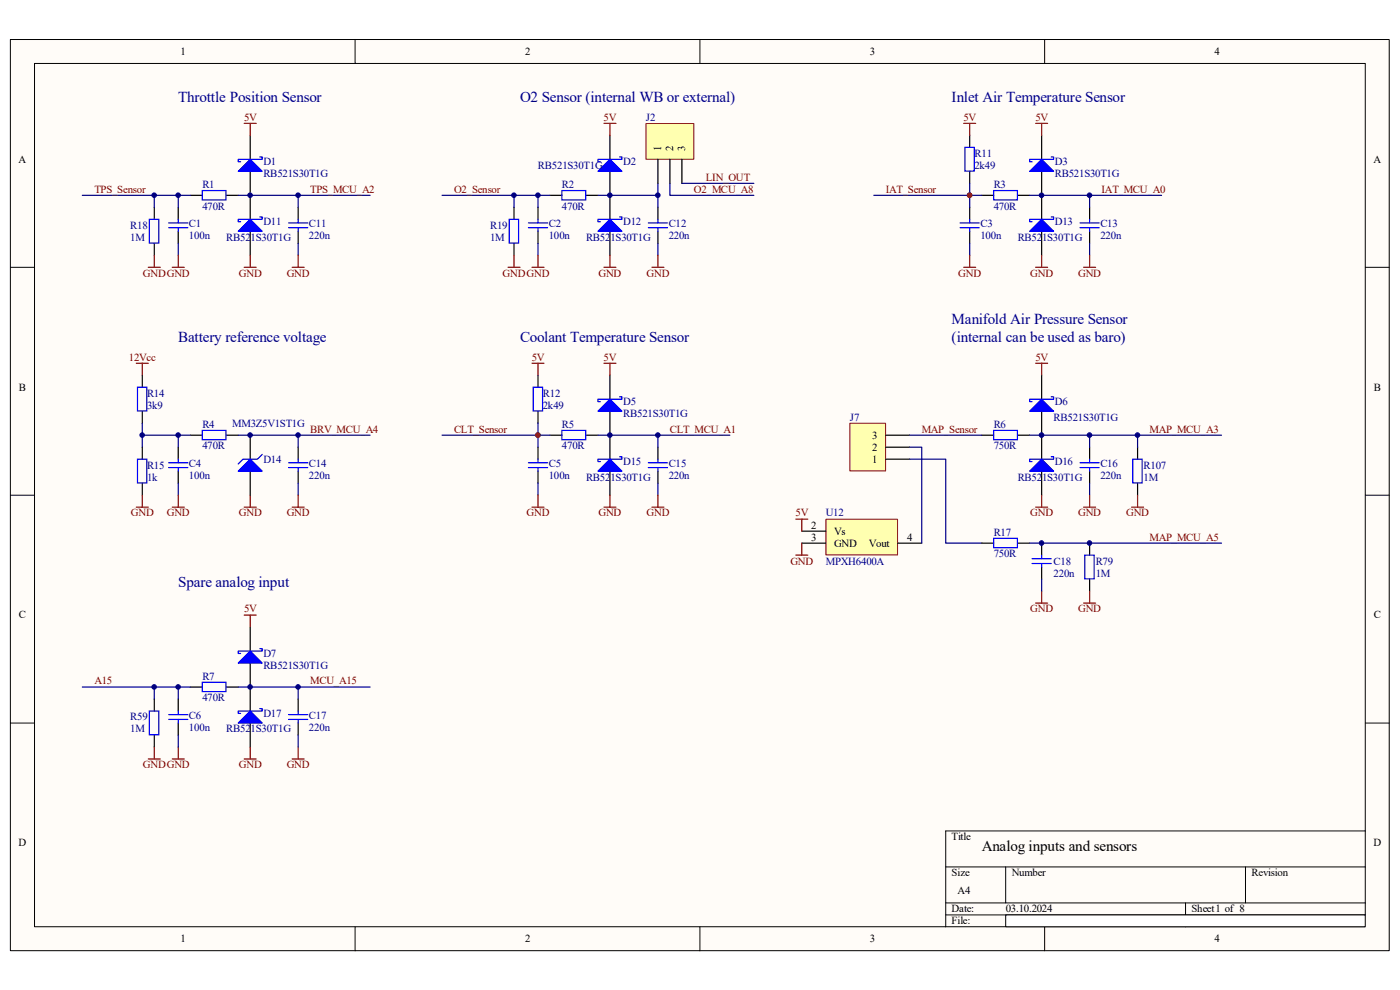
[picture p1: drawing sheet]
<svg xmlns="http://www.w3.org/2000/svg" width="297mm" height="210mm" viewBox="0 0 297 210" stroke-linecap="round" stroke-linejoin="round" font-family="sans-serif">
<defs><g id="words">
<g font-size="3.2" fill="#000080">
<text x="37.8" y="21.6">Throttle Position Sensor</text>
<text x="110.3" y="21.6">O2 Sensor (internal WB or external)</text>
<text x="201.9" y="21.6">Inlet Air Temperature Sensor</text>
<text x="201.9" y="68.7">Manifold Air Pressure Sensor</text>
<text x="37.8" y="72.5">Battery reference voltage</text>
<text x="110.3" y="72.5">Coolant Temperature Sensor</text>
<text x="201.9" y="72.5">(internal can be used as baro)</text>
<text x="37.8" y="124.6">Spare analog input</text>
</g>
<text font-size="3.2" x="208.3" y="180.6">Analog inputs and sensors</text>
<g font-size="2.3">
<text x="38.3" y="11.6">1</text>
<text x="111.4" y="11.6">2</text>
<text x="184.5" y="11.6">3</text>
<text x="257.7" y="11.6">4</text>
<text x="3.9" y="34.5">A</text>
<text x="140.3" y="32" transform="rotate(-90 140.3 32)">1</text>
<text x="142.8" y="32" transform="rotate(-90 142.8 32)">2</text>
<text x="145.4" y="32" transform="rotate(-90 145.4 32)">3</text>
<text x="291.4" y="34.5">A</text>
<text x="4" y="82.8">B</text>
<text x="291.5" y="82.8">B</text>
<text x="185" y="95.6">2</text>
<text x="185" y="93">3</text>
<text x="185" y="98.1">1</text>
<text x="172.1" y="112.1">2</text>
<text x="177" y="113.4">Vs</text>
<text x="172.1" y="114.7">3</text>
<text x="177" y="116">GND</text>
<text x="184.3" y="116">Vout</text>
<text x="192.5" y="114.7">4</text>
<text x="4" y="131.2">C</text>
<text x="291.5" y="131.2">C</text>
<text x="3.9" y="179.5">D</text>
<text x="201.9" y="178.3">Title</text>
<text x="291.4" y="179.5">D</text>
<text x="201.9" y="185.9">Size</text>
<text x="214.6" y="185.9">Number</text>
<text x="265.5" y="185.9">Revision</text>
<text x="203.2" y="189.7">A4</text>
<text x="201.9" y="193.5">Date:</text>
<text x="201.9" y="196.1">File:</text>
<text x="213.4" y="193.5">03.10.2024</text>
<text x="213.4" y="196.1">I:\Protel docs\..\Speedu_DStage_Analog.SchDoc</text>
<text x="252.8" y="193.5">Sheet1 of 8</text>
<text x="254.4" y="196.1">rawn By:</text>
<text x="38.3" y="199.9">1</text>
<text x="111.4" y="199.9">2</text>
<text x="184.5" y="199.9">3</text>
<text x="257.7" y="199.9">4</text>
</g>
<g font-size="2.3" fill="#800000">
<text x="51.8" y="25.6">5V</text>
<text x="128.1" y="25.6">5V</text>
<text x="204.4" y="25.6">5V</text>
<text x="219.7" y="25.6">5V</text>
<text x="20" y="40.9">TPS_Sensor</text>
<text x="65.8" y="40.9">TPS_MCU_A2</text>
<text x="96.4" y="40.9">O2_Sensor</text>
<text x="147.2" y="40.9">O2_MCU_A8</text>
<text x="149.7" y="38.4">LIN_OUT</text>
<text x="187.9" y="40.9">IAT_Sensor</text>
<text x="233.7" y="40.9">IAT_MCU_A0</text>
<text x="30.3" y="58.7">GNDGND</text>
<text x="50.7" y="58.7">GND</text>
<text x="60.8" y="58.7">GND</text>
<text x="106.6" y="58.7">GNDGND</text>
<text x="127" y="58.7">GND</text>
<text x="137.2" y="58.7">GND</text>
<text x="203.3" y="58.7">GND</text>
<text x="218.6" y="58.7">GND</text>
<text x="228.7" y="58.7">GND</text>
<text x="27.3" y="76.5">12Vcc</text>
<text x="112.8" y="76.5">5V</text>
<text x="128.1" y="76.5">5V</text>
<text x="219.7" y="76.5">5V</text>
<text x="65.8" y="91.8">BRV_MCU_A4</text>
<text x="96.4" y="91.8">CLT_Sensor</text>
<text x="142.1" y="91.8">CLT_MCU_A1</text>
<text x="195.5" y="91.8">MAP_Sensor</text>
<text x="243.9" y="91.8">MAP_MCU_A3</text>
<text x="27.8" y="109.6">GND</text>
<text x="35.4" y="109.6">GND</text>
<text x="50.7" y="109.6">GND</text>
<text x="60.8" y="109.6">GND</text>
<text x="111.7" y="109.6">GND</text>
<text x="127" y="109.6">GND</text>
<text x="137.2" y="109.6">GND</text>
<text x="168.8" y="109.6">5V</text>
<text x="218.6" y="109.6">GND</text>
<text x="228.7" y="109.6">GND</text>
<text x="238.9" y="109.6">GND</text>
<text x="167.7" y="119.8">GND</text>
<text x="243.9" y="114.7">MAP_MCU_A5</text>
<text x="51.8" y="129.9">5V</text>
<text x="218.6" y="129.9">GND</text>
<text x="228.7" y="129.9">GND</text>
<text x="20" y="145.2">A15</text>
<text x="65.8" y="145.2">MCU_A15</text>
<text x="30.3" y="163">GNDGND</text>
<text x="50.7" y="163">GND</text>
<text x="60.8" y="163">GND</text>
</g>
<g font-size="2.3" fill="#000080">
<text x="137" y="25.6">J2</text>
<text x="55.9" y="35.1">D1</text>
<text x="114.1" y="35.8">RB521S30T1G</text>
<text x="132.2" y="35.1">D2</text>
<text x="206.8" y="35.8">2k49</text>
<text x="206.8" y="33.3">R11</text>
<text x="223.8" y="35.1">D3</text>
<text x="42.9" y="39.9">R1</text>
<text x="55.9" y="37.6">RB521S30T1G</text>
<text x="119.2" y="39.9">R2</text>
<text x="210.8" y="39.9">R3</text>
<text x="223.8" y="37.6">RB521S30T1G</text>
<text x="42.9" y="44.4">470R</text>
<text x="55.9" y="47.8">D11</text>
<text x="119.2" y="44.4">470R</text>
<text x="132.2" y="47.8">D12</text>
<text x="210.8" y="44.4">470R</text>
<text x="223.8" y="47.8">D13</text>
<text x="27.6" y="51.1">1M</text>
<text x="27.6" y="48.5">R18</text>
<text x="40.1" y="50.8">100n</text>
<text x="40.1" y="48.3">C1</text>
<text x="48" y="51.1">RB521S30T1G</text>
<text x="65.5" y="50.8">220n</text>
<text x="65.5" y="48.3">C11</text>
<text x="104" y="51.1">1M</text>
<text x="104" y="48.5">R19</text>
<text x="116.4" y="50.8">100n</text>
<text x="116.4" y="48.3">C2</text>
<text x="124.3" y="51.1">RB521S30T1G</text>
<text x="141.9" y="50.8">220n</text>
<text x="141.9" y="48.3">C12</text>
<text x="208" y="50.8">100n</text>
<text x="208" y="48.3">C3</text>
<text x="215.9" y="51.1">RB521S30T1G</text>
<text x="233.5" y="50.8">220n</text>
<text x="233.5" y="48.3">C13</text>
<text x="31.2" y="86.7">3k9</text>
<text x="31.2" y="84.1">R14</text>
<text x="115.1" y="86.7">2k49</text>
<text x="115.1" y="84.1">R12</text>
<text x="132.2" y="85.9">D5</text>
<text x="132.2" y="88.5">RB521S30T1G</text>
<text x="180.3" y="89.2">J7</text>
<text x="223.5" y="89.2">RB521S30T1G</text>
<text x="223.8" y="85.9">D6</text>
<text x="42.9" y="95.3">470R</text>
<text x="42.9" y="90.8">R4</text>
<text x="49.3" y="90.5">MM3Z5V1ST1G</text>
<text x="119.2" y="95.3">470R</text>
<text x="119.2" y="90.8">R5</text>
<text x="210.8" y="95.3">750R</text>
<text x="210.8" y="90.8">R6</text>
<text x="31.2" y="101.9">1k</text>
<text x="31.2" y="99.4">R15</text>
<text x="40.1" y="101.7">100n</text>
<text x="40.1" y="99.1">C4</text>
<text x="55.9" y="98.1">D14</text>
<text x="65.5" y="101.7">220n</text>
<text x="65.5" y="99.1">C14</text>
<text x="116.4" y="101.7">100n</text>
<text x="116.4" y="99.1">C5</text>
<text x="124.3" y="101.9">RB521S30T1G</text>
<text x="132.2" y="98.6">D15</text>
<text x="141.9" y="101.7">220n</text>
<text x="141.9" y="99.1">C15</text>
<text x="215.9" y="101.9">RB521S30T1G</text>
<text x="223.8" y="98.6">D16</text>
<text x="233.5" y="101.7">220n</text>
<text x="233.5" y="99.1">C16</text>
<text x="242.6" y="101.9">1M</text>
<text x="242.6" y="99.4">R107</text>
<text x="175.2" y="109.6">U12</text>
<text x="210.8" y="113.7">R17</text>
<text x="175.2" y="119.8">MPXH6400A</text>
<text x="210.8" y="118.2">750R</text>
<text x="223.5" y="119.8">C18</text>
<text x="232.5" y="119.8">R79</text>
<text x="223.5" y="122.3">220n</text>
<text x="232.5" y="122.3">1M</text>
<text x="55.9" y="139.4">D7</text>
<text x="55.9" y="141.9">RB521S30T1G</text>
<text x="42.9" y="148.8">470R</text>
<text x="42.9" y="144.2">R7</text>
<text x="27.6" y="155.4">1M</text>
<text x="27.6" y="152.8">R59</text>
<text x="40.1" y="155.1">100n</text>
<text x="40.1" y="152.6">C6</text>
<text x="48" y="155.4">RB521S30T1G</text>
<text x="55.9" y="152.1">D17</text>
<text x="65.5" y="155.1">220n</text>
<text x="65.5" y="152.6">C17</text>
</g>
</g></defs>
<path d="M2.2 8.4h292.5v193.3h-292.5z" fill="#fffcf8"/>
<path d="M2.2 8.4h292.5v193.3h-292.5z" fill="none" stroke="#000" stroke-width=".21"/>
<path d="M7.4 13.5h282.2v183.1h-282.2z" fill="#fffcf8"/>
<g fill="none" stroke="#000" stroke-width=".21">
<path d="M7.3 13.5h282.3v183.1h-282.3zM75.3 8.4v5.1M148.5 8.4v5.1M221.6 8.4v5.1M2.2 56.7h5.1M289.7 56.7h5.1M2.2 105h5.1M289.7 105h5.1M2.2 153.4h5.1M289.7 153.4h5.1M289.7 176.3h-89.1v20.3M75.3 196.6v5.1"/>
<path d="M148.5 196.6v5.1M200.6 183.9h89.1M200.6 191.5h89.1M200.6 194.1h89.1M213.4 183.9v7.6M221.6 196.6v5.1M251.5 191.5v5.1M264.2 183.9v7.6"/>
</g>
<g fill="#000080" stroke="#000080" stroke-width=".21">
<circle cx="114.1" cy="92.3" r=".48"/>
<circle cx="205.7" cy="41.4" r=".48"/>
</g>
<g fill="none" stroke="#000" stroke-width=".25">
<path d="M53.1 28.7v5.1M53.1 36.4v10.1M129.4 28.7v5.1M129.4 36.4v10.1M205.7 28.7v2.6M205.7 36.4v2.5M221 28.7v5.1M221 36.4v10.1M37.8 44v2.5M37.8 49.1v2.5M40.4 41.4h2.5M48 41.4h2.5"/>
<path d="M53.1 49.1v5.1M63.3 44v2.5M63.3 49.1v2.5M114.1 44v2.5M114.1 49.1v2.5M116.7 41.4h2.5M124.3 41.4h2.6M129.4 49.1v5.1M139.6 44v2.5M139.6 49.1v2.5M205.7 44v2.5M205.7 49.1v2.5"/>
<path d="M208.3 41.4h2.5M215.9 41.4h2.5M221 49.1v5.1M231.2 44v2.5M231.2 49.1v2.5M30.2 79.6v2.5M114.1 79.6v2.5M129.4 79.6v5.1M221 79.6v5.1M30.2 87.2v2.6M30.2 94.9v2.5M37.8 94.9v2.5"/>
<path d="M37.8 100v2.5M40.4 92.3h2.5M48 92.3h2.5M63.3 94.9v2.5M63.3 100v2.5M114.1 87.2v2.6M114.1 94.9v2.5M114.1 100v2.5M116.7 92.3h2.5M124.3 92.3h2.6M129.4 87.2v10.2M129.4 100v5"/>
<path d="M139.6 94.9v2.5M139.6 100v2.5M208.3 92.3h2.5M215.9 92.3h2.5M221 87.2v10.2M221 100v5M231.2 94.9v2.5M231.2 100v2.5M30.2 102.5v2.5M53.1 133v5.1M37.8 148.3v2.5M37.8 153.4v2.5"/>
<path d="M40.4 145.7h2.5M48 145.7h2.5M53.1 140.7v10.1M53.1 153.4v5.1M63.3 148.3v2.5M63.3 153.4v2.5"/>
</g>
<g fill="none" stroke="#00f" stroke-width=".25">
<path d="M55.1 33.3h.5v.5h-5.1v.5h.5M131.4 33.3h.5v.5h-5v.5h.5M204.7 31.3h2v5h-2zM223 33.3h.5v.5h-5.1v.5h.5M35.8 48.3h4.1M35.8 47.3h4.1M37.8 46.5v.8M37.8 48.3v.8M42.9 40.4h5v2h-5zM55.1 46h.5v.5h-5.1v.5h.5M61.2 48.3h4.1M61.2 47.3h4.1"/>
<path d="M63.3 46.5v.8M63.3 48.3v.8M112.1 48.3h4.1M112.1 47.3h4.1M114.1 46.5v.8M114.1 48.3v.8M119.2 40.4h5.1v2h-5.1zM131.4 46h.5v.5h-5v.5h.5M137.5 48.3h4.1M137.5 47.3h4.1M139.6 46.5v.8M139.6 48.3v.8"/>
<path d="M203.7 48.3h4.1M203.7 47.3h4.1M205.7 46.5v.8M205.7 48.3v.8M210.8 40.4h5v2h-5zM223 46h.5v.5h-5.1v.5h.5M229.1 48.3h4.1M229.1 47.3h4.1M231.2 46.5v.8M231.2 48.3v.8M29.2 82.1h2v5.1h-2zM29.2 97.4h2v5h-2z"/>
<path d="M35.8 99.2h4.1M35.8 98.2h4.1M37.8 97.4v.8M37.8 99.2v.8M42.9 91.3h5v2h-5zM61.2 99.2h4.1M61.2 98.2h4.1M63.3 97.4v.8M63.3 99.2v.8M112.1 99.2h4.1M112.1 98.2h4.1M113.1 82.1h2v5.1h-2z"/>
<path d="M114.1 97.4v.8M114.1 99.2v.8M119.2 91.3h5.1v2h-5.1zM131.4 84.2h.5v.5h-5v.5h.5M131.4 96.9h.5v.5h-5v.5h.5M137.5 99.2h4.1M137.5 98.2h4.1M139.6 97.4v.8M139.6 99.2v.8M210.8 91.3h5v2h-5zM223 84.2h.5v.5h-5.1v.5h.5M223 96.9h.5v.5h-5.1v.5h.5"/>
<path d="M229.1 99.2h4.1M229.1 98.2h4.1M231.2 97.4v.8M231.2 99.2v.8M55.1 137.6h.5v.5h-5.1v.5h.5M35.8 152.6h4.1M35.8 151.6h4.1M37.8 150.8v.8M37.8 152.6v.8M42.9 144.7h5v2h-5zM55.1 150.3h.5v.5h-5.1v.5h.5M61.2 152.6h4.1"/>
<path d="M61.2 151.6h4.1M63.3 150.8v.8M63.3 152.6v.8"/>
</g>
<g fill="#00f" stroke="#00f" stroke-width=".25">
<path d="M53.1 33.8l2.5 2.6h-5.1z"/>
<path d="M53.1 46.5l2.5 2.6h-5.1z"/>
<path d="M126.9 36.4l2.5-2.6 2.5 2.6z"/>
<path d="M129.4 46.5l2.5 2.6h-5z"/>
<path d="M218.4 36.4l2.6-2.6 2.5 2.6z"/>
<path d="M218.4 49.1l2.6-2.6 2.5 2.6z"/>
<path d="M126.9 87.2l2.5-2.5 2.5 2.5z"/>
<path d="M129.4 97.4l2.5 2.6h-5z"/>
<path d="M218.4 87.2l2.6-2.5 2.5 2.5z"/>
<path d="M218.4 100l2.6-2.6 2.5 2.6z"/>
<path d="M53.1 150.8l2.5 2.6h-5.1z"/>
<path d="M53.1 138.1l2.5 2.6h-5.1z"/>
</g>
<g fill="none" stroke="#000080" stroke-width=".25">
<path d="M139.6 38.9v2.5M205.7 38.9v5.1M17.5 41.4h22.9M37.8 41.4v2.6M37.8 51.6v2.6M50.5 41.4h12.8v2.6M63.3 41.4h15.2M63.3 51.6v2.6M93.8 41.4h22.9M114.1 41.4v2.6M114.1 51.6v2.6M126.9 41.4h12.7v2.6"/>
<path d="M139.6 51.6v2.6M185.4 41.4h22.9M205.7 51.6v2.6M218.4 41.4h12.8v2.6M231.2 41.4h15.2M231.2 51.6v2.6M30.2 92.3h10.2M30.2 89.8v5.1M37.8 92.3v2.6M50.5 92.3h12.8v2.6M63.3 92.3h15.2M93.8 92.3h22.9"/>
<path d="M114.1 89.8v5.1M126.9 92.3h12.7v2.6M139.6 92.3h15.2M218.4 92.3h12.8v2.6M37.8 102.5v2.5M63.3 102.5v2.5M114.1 102.5v2.5M139.6 102.5v2.5M231.2 102.5v2.5M17.5 145.7h22.9M37.8 145.7v2.6M37.8 155.9v2.6"/>
<path d="M50.5 145.7h12.8v2.6M63.3 155.9v2.6M63.3 145.7h15.2"/>
</g>
<g fill="none" stroke="#800000" stroke-width=".25">
<path d="M51.8 26.2h2.6M53.1 26.2v2.5M128.1 26.2h2.6M129.4 26.2v2.5M204.4 26.2h2.6M205.7 26.2v2.5M219.7 26.2h2.6M221 26.2v2.5M36.5 56.7h2.6M37.8 54.2v2.5M51.8 56.7h2.6M53.1 54.2v2.5"/>
<path d="M62 56.7h2.5M63.3 54.2v2.5M112.9 56.7h2.5M114.1 54.2v2.5M128.1 56.7h2.6M129.4 54.2v2.5M138.3 56.7h2.5M139.6 54.2v2.5M204.4 56.7h2.6M205.7 54.2v2.5M219.7 56.7h2.6M221 54.2v2.5"/>
<path d="M229.9 56.7h2.5M231.2 54.2v2.5M112.9 77.1h2.5M114.1 77.1v2.5M128.1 77.1h2.6M129.4 77.1v2.5M219.7 77.1h2.6M221 77.1v2.5M28.9 107.6h2.6M30.2 105v2.6M36.5 107.6h2.6M37.8 105v2.6"/>
<path d="M51.8 107.6h2.6M53.1 105v2.6M62 107.6h2.5M63.3 105v2.6M112.9 107.6h2.5M114.1 105v2.6M128.1 107.6h2.6M129.4 105v2.6M138.3 107.6h2.5M139.6 105v2.6M219.7 107.6h2.6M221 105v2.6"/>
<path d="M229.9 107.6h2.5M231.2 105v2.6M51.8 130.5h2.6M53.1 130.5v2.5M37.8 158.5v2.5M53.1 158.5v2.5M63.3 158.5v2.5M36.5 161h2.6M51.8 161h2.6M62 161h2.5"/>
</g>
<g fill="#800000" stroke="#800000" stroke-width=".21">
<circle cx="205.7" cy="41.4" r=".48"/>
<circle cx="114.1" cy="92.3" r=".48"/>
</g>
<path d="M137.1 26.2h10.1v7.6h-10.1z" fill="#ffffb0"/>
<path d="M137 26.2h10.2v7.6h-10.2z" fill="none" stroke="#800000" stroke-width=".21"/>
<path d="M139.6 33.8v5.1M142.1 33.8v5.1M144.7 33.8v5.1" fill="none" stroke="#000" stroke-width=".25"/>
<path d="M142.1 38.9v2.5h17.8M144.7 38.9h15.2" fill="none" stroke="#000080" stroke-width=".25"/>
<path d="M175.3 110.2h15.1v7.5h-15.1z" fill="#ffffb0"/>
<path d="M175.2 110.2h15.2v7.5h-15.2z" fill="none" stroke="#800000" stroke-width=".21"/>
<path d="M170.1 112.7h5.1M170.1 115.2h5.1M190.5 115.2h5" fill="none" stroke="#000" stroke-width=".25"/>
<path d="M180.3 89.8h7.6v10.1h-7.6z" fill="#ffffb0"/>
<path d="M180.3 89.8h7.6v10.1h-7.6z" fill="none" stroke="#800000" stroke-width=".21"/>
<path d="M187.9 97.4h5.1M187.9 94.9h5.1M187.9 92.3h5.1" fill="none" stroke="#000" stroke-width=".25"/>
<path d="M193 94.9h2.5v20.3M193 92.3h15.3M231.2 92.3h27.9" fill="none" stroke="#000080" stroke-width=".25"/>
<path d="M168.8 110.1h2.6M168.8 117.8h2.6M170.1 110.1v2.6M170.1 115.2v2.6" fill="none" stroke="#800000" stroke-width=".25"/>
<path d="M213.4 194.1h76.2v2.5h-76.2z" fill="#fff"/>
<path d="M213.4 194.1h76.2v2.5h-76.2z" fill="none" stroke="#000" stroke-width=".21"/>
<g fill="none" stroke="#000" stroke-width=".25">
<path d="M32.7 44v2.5M32.7 51.6v2.6M109 44v2.5M109 51.6v2.6M53.1 92.3v5.1M53.1 100v5M241.3 94.9v2.5M208.3 115.2h2.5M215.9 115.2h2.5M221 115.2v2.6M231.2 115.2v2.6M241.3 102.5v2.5"/>
<path d="M221 120.3v2.6M231.2 122.9v2.5M32.7 148.3v2.5M32.7 155.9v2.6"/>
</g>
<path d="M53.1 97.4l2.5 2.6h-5.1z" fill="#00f" stroke="#00f" stroke-width=".25"/>
<path d="M31.7 46.5h2v5.1h-2zM108 46.5h2v5.1h-2zM55.6 96.4l-1 1h-3l-1.1 1M240.3 97.4h2v5h-2zM210.8 114.2h5v2h-5zM218.9 119.5h4.1M218.9 118.5h4.1M221 117.8v.7M221 119.5v.8M230.1 117.8h2v5h-2zM31.7 150.8h2v5.1h-2z" fill="none" stroke="#00f" stroke-width=".25"/>
<g fill="none" stroke="#800000" stroke-width=".25">
<path d="M31.5 56.7h2.5M32.7 54.2v2.5M107.8 56.7h2.5M109 54.2v2.5M28.9 77.1h2.6M30.2 77.1v2.5M240.1 107.6h2.5M241.3 105v2.6M219.7 127.9h2.6M221 125.4v2.5M229.9 127.9h2.5M231.2 125.4v2.5"/>
<path d="M32.7 158.5v2.5M31.5 161h2.5"/>
</g>
<path d="M32.7 41.4v2.6M109 41.4v2.6M193 97.4h7.6v17.8h7.7M241.3 92.3v2.6M218.4 115.2h40.7M221 122.9v2.5M32.7 145.7v2.6" fill="none" stroke="#000080" stroke-width=".25"/>
<g fill="#000080" stroke="#000080" stroke-width=".21">
<circle cx="30.2" cy="92.3" r=".48"/>
<circle cx="32.7" cy="145.7" r=".48"/>
<circle cx="32.7" cy="41.4" r=".48"/>
<circle cx="37.8" cy="145.7" r=".48"/>
<circle cx="37.8" cy="92.3" r=".48"/>
<circle cx="37.8" cy="41.4" r=".48"/>
<circle cx="53.1" cy="145.7" r=".48"/>
<circle cx="53.1" cy="92.3" r=".48"/>
<circle cx="53.1" cy="41.4" r=".48"/>
<circle cx="63.2" cy="145.7" r=".48"/>
<circle cx="63.2" cy="92.3" r=".48"/>
<circle cx="63.2" cy="41.4" r=".48"/>
<circle cx="109" cy="41.4" r=".48"/>
<circle cx="114.1" cy="41.4" r=".48"/>
<circle cx="129.4" cy="92.3" r=".48"/>
<circle cx="129.4" cy="41.4" r=".48"/>
<circle cx="139.6" cy="92.3" r=".48"/>
<circle cx="139.6" cy="41.4" r=".48"/>
<circle cx="221" cy="115.2" r=".48"/>
<circle cx="221" cy="92.3" r=".48"/>
<circle cx="221" cy="41.4" r=".48"/>
<circle cx="231.1" cy="115.2" r=".48"/>
<circle cx="231.1" cy="92.3" r=".48"/>
<circle cx="231.1" cy="41.4" r=".48"/>
<circle cx="241.3" cy="92.3" r=".48"/>
</g>
<use href="#words"/>
</svg>
